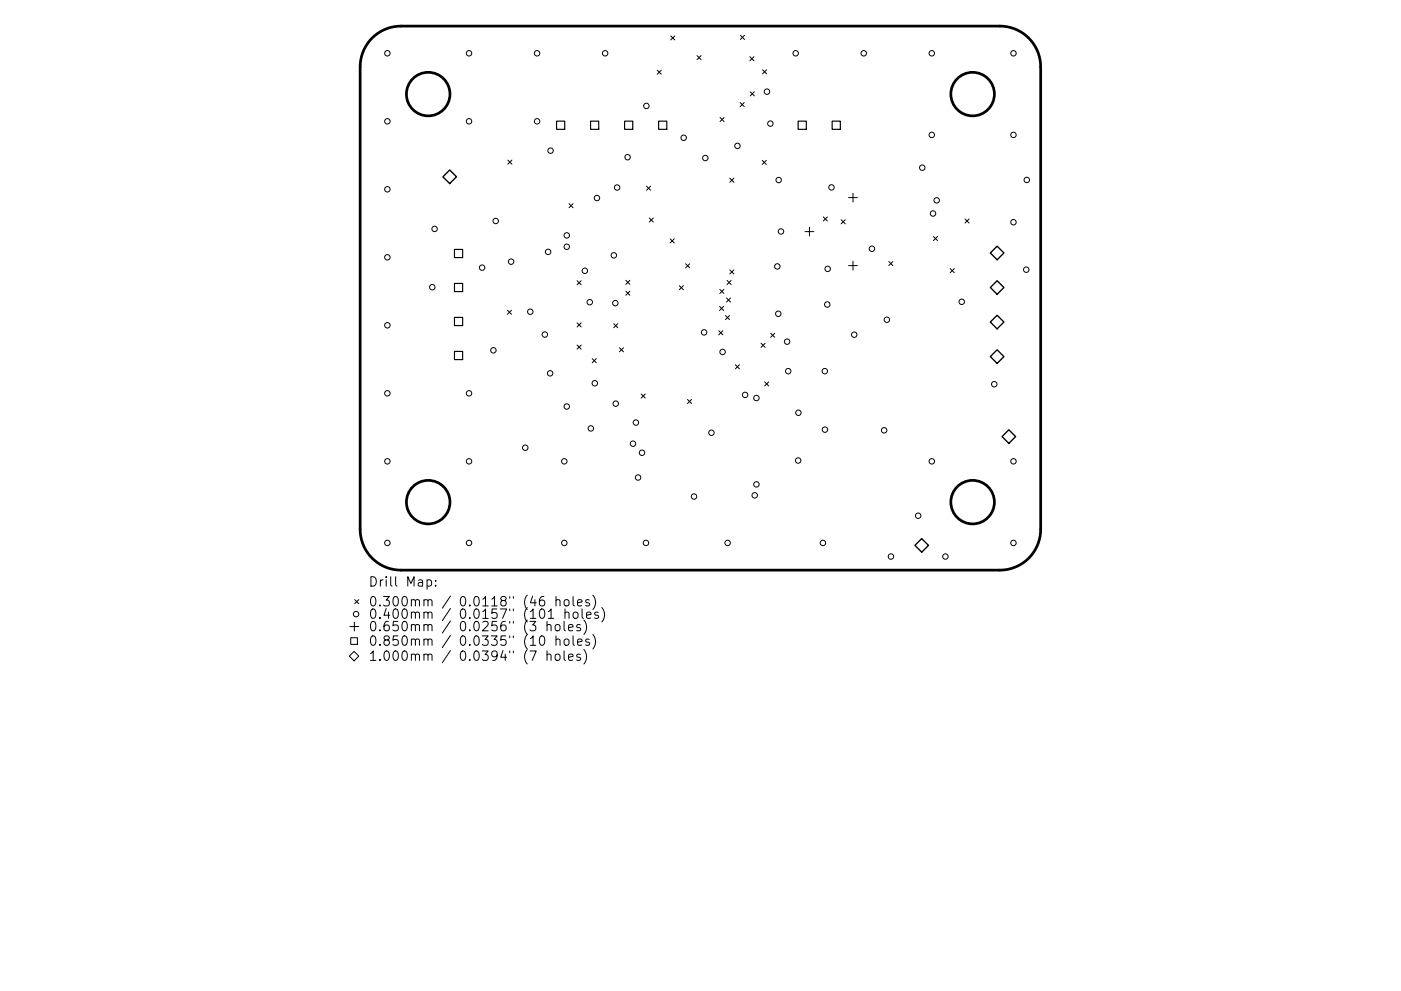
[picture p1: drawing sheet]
<svg xmlns="http://www.w3.org/2000/svg" width="297mm" height="210mm" viewBox="0 0 297 210" stroke-linecap="round" stroke-linejoin="round" font-family="sans-serif">
<defs><g id="words">
<g font-size="2.8">
<text x="78.1" y="125.1">Drill</text>
<text x="86.1" y="125.1">Map:</text>
<text x="78.1" y="129.3">0.300mm</text>
<text x="78.1" y="131.9">0.400mm</text>
<text x="97.5" y="129.3">0.0118&quot;</text>
<text x="97.5" y="131.9">0.0157&quot;</text>
<text x="111.2" y="129.3">(46</text>
<text x="111.2" y="131.9">(101</text>
<text x="118.1" y="129.3">holes)</text>
<text x="120" y="131.9">holes)</text>
<text x="78.1" y="134.5">0.650mm</text>
<text x="78.1" y="137.6">0.850mm</text>
<text x="97.5" y="134.5">0.0256&quot;</text>
<text x="97.5" y="137.6">0.0335&quot;</text>
<text x="111.2" y="134.5">(3</text>
<text x="111.2" y="137.6">(10</text>
<text x="116.2" y="134.5">holes)</text>
<text x="118.1" y="137.6">holes)</text>
<text x="78.1" y="140.8">1.000mm</text>
<text x="97.5" y="140.8">0.0394&quot;</text>
<text x="111.2" y="140.8">(7</text>
<text x="116.2" y="140.8">holes)</text>
</g>
</g></defs>
<g fill="none" stroke="#000" stroke-width=".58">
<path d="M78.9 8.1a8.7 8.7 0 0 1 6.1-2.6h127a8.7 8.7 0 0 1 8.6 8.7v98.1a8.7 8.7 0 0 1-8.6 8.7h-127a8.7 8.7 0 0 1-8.6-8.7v-98.1a8.7 8.7 0 0 1 2.5-6.1z"/>
<circle cx="90.8" cy="20" r="4.6"/>
<circle cx="206.2" cy="20" r="4.6"/>
<circle cx="90.8" cy="106.5" r="4.6"/>
<circle cx="206.2" cy="106.5" r="4.6"/>
</g>
<g fill="none" stroke="#000" stroke-width=".21">
<path d="M139.3 14.9l.9 .9M140.2 14.9l-.9 .9M142.2 7.6l.9 .9M143.1 7.6l-.9 .9M147.8 11.8l.8 .9M148.6 11.8l-.8 .9M157 7.5l.9 .9M157.9 7.5l-.9 .9M159 12l.9 .9M159.1 19.5l.8 .8M159.9 12l-.9 .9M159.9 19.5l-.8 .8"/>
<path d="M161.7 14.8l.8 .9M162.5 14.8l-.8 .9M107.7 34l.8 .8M108.5 34l-.8 .8M137.1 39.5l.8 .9M137.9 39.5l-.8 .9M152.7 24.9l.8 .9M153.5 24.9l-.8 .9M154.7 37.8l.9 .9M155.6 37.8l-.9 .9M156.9 21.8l.9 .8M157.8 21.8l-.9 .8"/>
<path d="M161.6 34l.9 .9M162.5 34l-.9 .9M120.6 43.2l.9 .9M121.5 43.2l-.9 .9M122.4 59.6l.8 .8M123.2 59.6l-.8 .8M132.7 59.5l.9 .8M133.6 59.5l-.9 .8M137.7 46.2l.8 .9M138.5 46.2l-.8 .9M142.1 50.7l.9 .8M143 50.7l-.9 .8"/>
<path d="M145.4 56l.8 .8M146.2 56l-.8 .8M154.1 59.5l.9 .9M154.7 57.3l.9 .8M155 59.5l-.9 .9M155.6 57.3l-.9 .8M170.7 49.1h1.9M171.6 48.2v1.9M174.6 46l.8 .9M175.4 46l-.8 .9M178.3 46.6l.9 .9M179.2 46.6l-.9 .9"/>
<path d="M179.9 41.9h1.9M179.9 56.4h1.9M180.8 41v1.9M180.8 55.4v1.9M188.4 55.5l.9 .9M189.3 55.5l-.9 .9M197.9 50.2l.9 .8M198.8 50.2l-.9 .8M201.5 57l.8 .9M202.3 57l-.8 .9M204.6 46.5l.9 .8M205.5 46.5l-.9 .8"/>
<path d="M107.6 65.8l.8 .9M108.4 65.8l-.8 .9M122.4 68.5l.8 .9M122.4 73.2l.8 .9M123.2 68.5l-.8 .9M123.2 73.2l-.8 .9M125.6 76.1l.8 .9M126.4 76.1l-.8 .9M130.1 68.7l.9 .8M131 68.7l-.9 .8M131.3 73.8l.9 .8M132.2 73.8l-.9 .8"/>
<path d="M132.7 61.8l.9 .8M133.6 61.8l-.9 .8M144 60.6l.9 .9M144.9 60.6l-.9 .9M152.4 70.2l.9 .8M152.6 65l.8 .9M152.6 61.4l.9 .9M153.3 70.2l-.9 .8M153.4 65l-.8 .9M153.5 61.4l-.9 .9M153.8 66.9l.9 .9M154 63.2l.9 .9"/>
<path d="M154.7 66.9l-.9 .9M154.9 63.2l-.9 .9M155.9 77.4l.9 .9M156.8 77.4l-.9 .9M161.4 72.8l.8 .9M162.2 72.8l-.8 .9M163.4 70.7l.9 .9M164.3 70.7l-.9 .9M135.9 83.6l.9 .9M136.8 83.6l-.9 .9M145.8 84.7l.8 .9M146.6 84.7l-.8 .9"/>
<path d="M162.1 81l.9 .9M163 81l-.9 .9M74.1 139.2l1-1 1 1-1 1zM74.2 132.9h1.9M74.4 135.3h1.4v1.4h-1.4zM75.1 132v1.9M75.2 127.2l.9 .9M76.1 127.2l-.9 .9M83.9 122.4v1.7l.3 .3M89.9 127.4l.3-.2 .4 .1 .1 1.3M89.9 130.1a.5 .5 0 0 1 .8 0v1.1M89.9 132.7a.5 .5 0 0 1 .8 .1v1"/>
<path d="M89.9 135.8a.5 .5 0 0 1 .8 .1v1M89.9 139a.5 .5 0 0 1 .8 .1v1M90.7 127.5l.3-.3 .5 .1 .1 1.3M90.7 130.1l.3-.2 .5 .1 .1 1.2M90.7 132.8l.3-.3 .5 .1 .1 1.2M90.7 135.9l.3-.3 .5 .1 .1 1.2M90.7 139.1l.3-.3 .5 .1 .1 1.2M95.5 126.5l-1.7 2.5M95.5 129.1l-1.7 2.6M95.5 131.7l-1.7 2.6M95.5 134.8l-1.7 2.6M95.5 138l-1.7 2.6"/>
<path d="M108.1 126.6v.3M108.1 129.2v.4M108.1 131.8v.4M108.1 134.9v.4M108.1 138.1v.4M108.8 126.6v.3M108.8 129.2v.4M108.8 131.8v.4M108.8 134.9v.4M108.8 138.1v.4M116.3 131.2h1.1"/>
<circle cx="82.1" cy="11.3" r=".58"/>
<circle cx="99.4" cy="11.3" r=".58"/>
<circle cx="113.9" cy="11.3" r=".58"/>
<circle cx="128.3" cy="11.3" r=".58"/>
<circle cx="162.6" cy="19.4" r=".58"/>
<circle cx="168.7" cy="11.3" r=".58"/>
<circle cx="183.1" cy="11.3" r=".58"/>
<circle cx="197.6" cy="11.3" r=".58"/>
<circle cx="214.9" cy="11.3" r=".58"/>
<circle cx="82.1" cy="25.7" r=".58"/>
<circle cx="99.4" cy="25.7" r=".58"/>
<circle cx="113.9" cy="25.7" r=".58"/>
<circle cx="116.7" cy="32" r=".58"/>
<circle cx="130.8" cy="39.8" r=".58"/>
<circle cx="133.1" cy="33.4" r=".58"/>
<circle cx="137" cy="22.5" r=".58"/>
<circle cx="145" cy="29.2" r=".58"/>
<circle cx="149.5" cy="33.5" r=".58"/>
<circle cx="156.4" cy="31" r=".58"/>
<circle cx="163.3" cy="26.2" r=".58"/>
<circle cx="165.1" cy="38.2" r=".58"/>
<circle cx="176.3" cy="39.8" r=".58"/>
<circle cx="195.5" cy="35.6" r=".58"/>
<circle cx="197.6" cy="28.6" r=".58"/>
<circle cx="214.9" cy="28.6" r=".58"/>
<circle cx="217.7" cy="38.2" r=".58"/>
<circle cx="82.1" cy="54.6" r=".58"/>
<circle cx="82.1" cy="40.2" r=".58"/>
<circle cx="92.1" cy="48.6" r=".58"/>
<circle cx="102.2" cy="56.8" r=".58"/>
<circle cx="105.1" cy="46.9" r=".58"/>
<circle cx="108.4" cy="55.5" r=".58"/>
<circle cx="116.2" cy="53.4" r=".58"/>
<circle cx="120.2" cy="52.4" r=".58"/>
<circle cx="120.2" cy="49.9" r=".58"/>
<circle cx="124" cy="57.5" r=".58"/>
<circle cx="126.6" cy="42" r=".58"/>
<circle cx="130.1" cy="54.2" r=".58"/>
<circle cx="164.8" cy="56.5" r=".58"/>
<circle cx="165.6" cy="49.1" r=".58"/>
<circle cx="175.5" cy="57" r=".58"/>
<circle cx="184.9" cy="52.8" r=".58"/>
<circle cx="197.8" cy="45.3" r=".58"/>
<circle cx="198.6" cy="42.5" r=".58"/>
<circle cx="214.9" cy="47.1" r=".58"/>
<circle cx="217.6" cy="57.2" r=".58"/>
<circle cx="82.1" cy="69" r=".58"/>
<circle cx="91.7" cy="60.9" r=".58"/>
<circle cx="104.6" cy="74.3" r=".58"/>
<circle cx="112.4" cy="66.1" r=".58"/>
<circle cx="115.5" cy="71" r=".58"/>
<circle cx="116.6" cy="79.2" r=".58"/>
<circle cx="125" cy="64.1" r=".58"/>
<circle cx="130.5" cy="64.3" r=".58"/>
<circle cx="149.3" cy="70.5" r=".58"/>
<circle cx="153.2" cy="74.7" r=".58"/>
<circle cx="165" cy="66.6" r=".58"/>
<circle cx="166.9" cy="72.5" r=".58"/>
<circle cx="167.1" cy="78.7" r=".58"/>
<circle cx="174.9" cy="78.7" r=".58"/>
<circle cx="175.4" cy="64.6" r=".58"/>
<circle cx="181.1" cy="71" r=".58"/>
<circle cx="188" cy="67.8" r=".58"/>
<circle cx="203.9" cy="64" r=".58"/>
<circle cx="82.1" cy="97.9" r=".58"/>
<circle cx="82.1" cy="83.5" r=".58"/>
<circle cx="99.4" cy="97.9" r=".58"/>
<circle cx="99.4" cy="83.5" r=".58"/>
<circle cx="111.4" cy="95" r=".58"/>
<circle cx="119.6" cy="97.9" r=".58"/>
<circle cx="120.2" cy="86.2" r=".58"/>
<circle cx="125.3" cy="90.9" r=".58"/>
<circle cx="126.1" cy="81.3" r=".58"/>
<circle cx="130.6" cy="85.6" r=".58"/>
<circle cx="134.2" cy="94.1" r=".58"/>
<circle cx="134.8" cy="89.7" r=".58"/>
<circle cx="136.1" cy="96.1" r=".58"/>
<circle cx="150.8" cy="91.8" r=".58"/>
<circle cx="158" cy="83.8" r=".58"/>
<circle cx="160.4" cy="84.4" r=".58"/>
<circle cx="169.2" cy="97.7" r=".58"/>
<circle cx="169.3" cy="87.6" r=".58"/>
<circle cx="174.9" cy="91.2" r=".58"/>
<circle cx="187.5" cy="91.3" r=".58"/>
<circle cx="197.6" cy="97.9" r=".58"/>
<circle cx="210.8" cy="81.5" r=".58"/>
<circle cx="214.9" cy="97.9" r=".58"/>
<circle cx="82.1" cy="115.2" r=".58"/>
<circle cx="99.4" cy="115.2" r=".58"/>
<circle cx="119.6" cy="115.2" r=".58"/>
<circle cx="135.3" cy="101.3" r=".58"/>
<circle cx="137" cy="115.2" r=".58"/>
<circle cx="147.1" cy="105.4" r=".58"/>
<circle cx="154.3" cy="115.2" r=".58"/>
<circle cx="160" cy="105.1" r=".58"/>
<circle cx="160.4" cy="102.8" r=".58"/>
<circle cx="174.5" cy="115.2" r=".58"/>
<circle cx="188.9" cy="118.1" r=".58"/>
<circle cx="194.7" cy="109.4" r=".58"/>
<circle cx="200.4" cy="118.1" r=".58"/>
<circle cx="214.9" cy="115.2" r=".58"/>
<circle cx="75.5" cy="130.3" r=".58"/>
</g>
<path d="M118 25.7h1.7v1.7h-1.7zM125.2 25.7h1.7v1.7h-1.7zM132.4 25.7h1.8v1.7h-1.8zM139.6 25.7h1.8v1.7h-1.8zM169.2 25.7h1.8v1.7h-1.8zM176.4 25.7h1.8v1.7h-1.8zM96.4 52.9h1.7v1.8h-1.7zM96.4 60.1h1.7v1.8h-1.7zM96.4 67.3h1.7v1.8h-1.7zM96.4 74.6h1.7v1.7h-1.7z" fill="none" stroke="#000" stroke-width=".25"/>
<path d="M93.9 37.5l1.4-1.4 1.5 1.4-1.5 1.5zM210 53.7l1.4-1.5 1.5 1.5-1.5 1.4zM210 61l1.4-1.4 1.5 1.4-1.5 1.4zM210 68.3l1.4-1.4 1.5 1.4-1.5 1.5zM210 75.7l1.4-1.5 1.5 1.5-1.5 1.4zM212.4 92.6l1.5-1.4 1.4 1.4-1.4 1.5zM194 115.7l1.4-1.4 1.5 1.4-1.5 1.5z" fill="none" stroke="#000" stroke-width=".29"/>
<use href="#words"/>
</svg>
